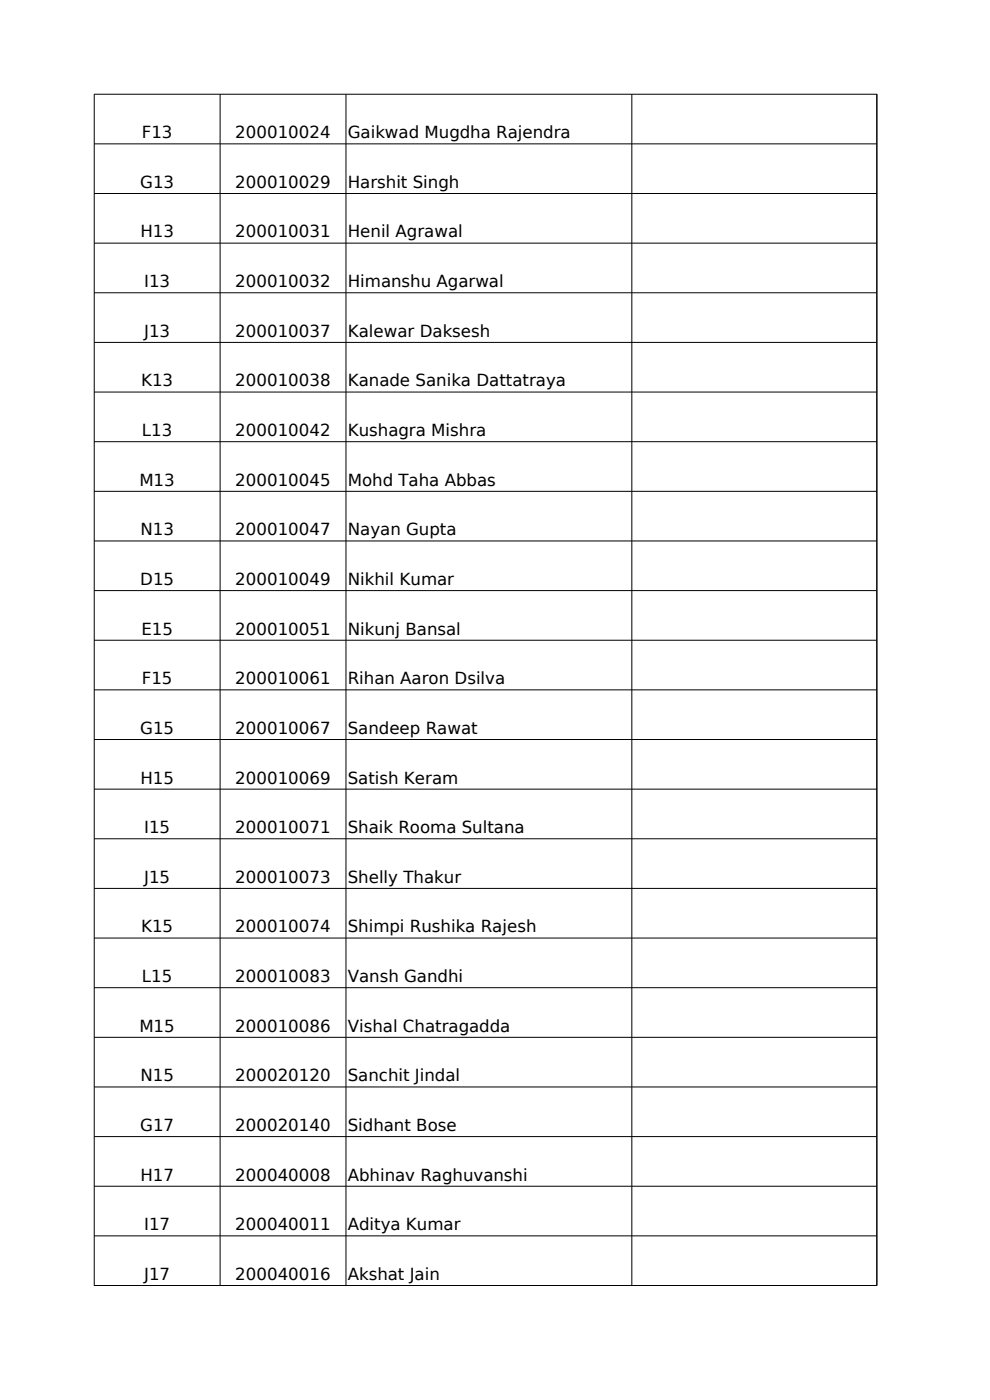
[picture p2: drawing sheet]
<svg xmlns="http://www.w3.org/2000/svg" width="210mm" height="297mm" viewBox="0 0 210 297" stroke-linecap="round" stroke-linejoin="round" font-family="sans-serif">
<defs><g id="words">
<g font-size="3.5">
<text x="30.1" y="29.3">F13</text>
<text x="49.9" y="29.3">200010024</text>
<text x="73.8" y="29.3">Gaikwad Mugdha Rajendra</text>
<text x="29.7" y="39.9">G13</text>
<text x="49.9" y="39.9">200010029</text>
<text x="73.8" y="39.9">Harshit Singh</text>
<text x="29.8" y="50.4">H13</text>
<text x="49.9" y="50.4">200010031</text>
<text x="73.8" y="50.4">Henil Agrawal</text>
<text x="30.6" y="60.9">I13</text>
<text x="49.9" y="60.9">200010032</text>
<text x="73.8" y="60.9">Himanshu Agarwal</text>
<text x="30.6" y="71.4">J13</text>
<text x="49.9" y="71.4">200010037</text>
<text x="73.8" y="71.4">Kalewar Daksesh</text>
<text x="29.9" y="82">K13</text>
<text x="49.9" y="82">200010038</text>
<text x="73.8" y="82">Kanade Sanika Dattatraya</text>
<text x="30.1" y="92.5">L13</text>
<text x="49.9" y="92.5">200010042</text>
<text x="73.8" y="92.5">Kushagra Mishra</text>
<text x="29.6" y="103.1">M13</text>
<text x="49.9" y="103.1">200010045</text>
<text x="73.8" y="103.1">Mohd Taha Abbas</text>
<text x="29.8" y="113.6">N13</text>
<text x="49.9" y="113.6">200010047</text>
<text x="73.8" y="113.6">Nayan Gupta</text>
<text x="29.7" y="124.1">D15</text>
<text x="49.9" y="124.1">200010049</text>
<text x="73.8" y="124.1">Nikhil Kumar</text>
<text x="30" y="134.6">E15</text>
<text x="49.9" y="134.6">200010051</text>
<text x="73.8" y="134.6">Nikunj Bansal</text>
<text x="30.1" y="145.2">F15</text>
<text x="49.9" y="145.2">200010061</text>
<text x="73.8" y="145.2">Rihan Aaron Dsilva</text>
<text x="29.7" y="155.7">G15</text>
<text x="49.9" y="155.7">200010067</text>
<text x="73.8" y="155.7">Sandeep Rawat</text>
<text x="29.8" y="166.2">H15</text>
<text x="49.9" y="166.2">200010069</text>
<text x="73.8" y="166.2">Satish Keram</text>
<text x="30.6" y="176.7">I15</text>
<text x="49.9" y="176.7">200010071</text>
<text x="73.8" y="176.7">Shaik Rooma Sultana</text>
<text x="30.6" y="187.3">J15</text>
<text x="49.9" y="187.3">200010073</text>
<text x="73.8" y="187.3">Shelly Thakur</text>
<text x="29.9" y="197.8">K15</text>
<text x="49.9" y="197.8">200010074</text>
<text x="73.8" y="197.8">Shimpi Rushika Rajesh</text>
<text x="30.1" y="208.4">L15</text>
<text x="49.9" y="208.4">200010083</text>
<text x="73.8" y="208.4">Vansh Gandhi</text>
<text x="29.6" y="218.9">M15</text>
<text x="49.9" y="218.9">200010086</text>
<text x="73.8" y="218.9">Vishal Chatragadda</text>
<text x="29.8" y="229.4">N15</text>
<text x="49.9" y="229.4">200020120</text>
<text x="73.8" y="229.4">Sanchit Jindal</text>
<text x="29.7" y="239.9">G17</text>
<text x="49.9" y="239.9">200020140</text>
<text x="73.8" y="239.9">Sidhant Bose</text>
<text x="29.8" y="250.5">H17</text>
<text x="49.9" y="250.5">200040008</text>
<text x="73.8" y="250.5">Abhinav Raghuvanshi</text>
<text x="30.6" y="261">I17</text>
<text x="49.9" y="261">200040011</text>
<text x="73.8" y="261">Aditya Kumar</text>
<text x="30.6" y="271.5">J17</text>
<text x="49.9" y="271.5">200040016</text>
<text x="73.8" y="271.5">Akshat Jain</text>
</g>
</g></defs>
<g fill="none" stroke="#000" stroke-width=".21">
<path d="M46.7 20v252.7M73.4 20v252.7M134 20v252.7M186 20v252.7M186 20h-166v252.7M20 30.5h166M20 41.1h166M20 51.6h166M20 62.1h166M20 72.6h166M20 83.2h166M20 93.7h166"/>
<path d="M20 104.2h166M20 114.8h166M20 125.3h166M20 135.8h166M20 146.4h166M20 156.9h166M20 167.4h166M20 177.9h166M20 188.5h166M20 199h166M20 209.5h166M20 220.1h166"/>
<path d="M20 230.6h166M20 241.1h166M20 251.7h166M20 262.2h166M20 272.7h166"/>
</g>
<use href="#words"/>
</svg>
